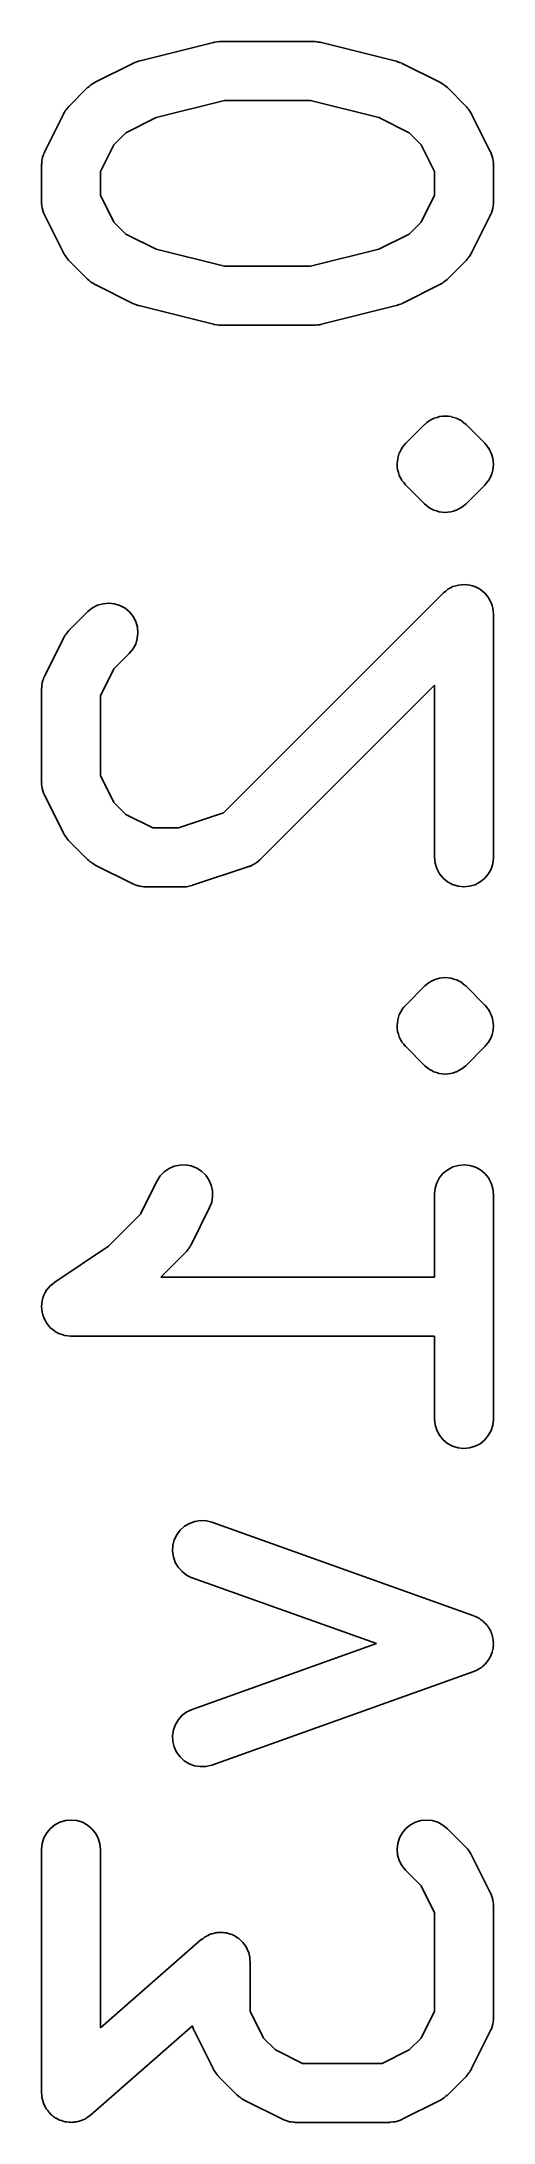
# Model space of a CAD drawing. Extents: x 2.07 to 3.53, y -2.19 to -1.68.
# Drawn here: x 3.4835 to 3.5288, y -2.1922 to -1.9838 of the extents above.
import ezdxf

# ---------------------------------------------------------------- set-up
doc = ezdxf.new("R2010")
doc.units = 0
doc.header["$MEASUREMENT"] = 0
doc.layers.add('BLACK', color=7, linetype='CONTINUOUS')

msp = doc.modelspace()

# ---------------------------------------------------------------- linework, layer by layer
at = {"layer": 'BLACK', "linetype": 'CONTINUOUS'}
for p, q in [((3.49294, -1.98587), (3.4932, -1.98578)), ((3.4932, -1.98578), (3.49321, -1.98578)), ((3.49321, -1.98578), (3.49322, -1.98577)), ((3.49322, -1.98577), (3.50072, -1.9839)), ((3.50072, -1.9839), (3.50076, -1.98389)), ((3.50076, -1.98389), (3.50081, -1.98388)), ((3.50081, -1.98388), (3.50086, -1.98387)), ((3.50086, -1.98387), (3.5011, -1.98384)), ((3.5011, -1.98384), (3.50133, -1.98381)), ((3.50133, -1.98381), (3.50139, -1.98382)), ((3.50139, -1.98382), (3.50144, -1.98381)), ((3.50144, -1.98381), (3.51081, -1.98381)), ((3.51081, -1.98381), (3.51085, -1.98381)), ((3.51085, -1.98381), (3.51091, -1.98382)), ((3.51091, -1.98382), (3.51096, -1.98381)), ((3.51096, -1.98381), (3.51119, -1.98385)), ((3.51119, -1.98385), (3.51143, -1.98387)), ((3.51143, -1.98387), (3.51148, -1.98389)), ((3.51148, -1.98389), (3.51153, -1.9839)), ((3.51153, -1.9839), (3.51903, -1.98577)), ((3.51903, -1.98577), (3.51907, -1.98578)), ((3.51907, -1.98578), (3.51908, -1.98579)), ((3.51908, -1.98579), (3.51909, -1.98579)), ((3.51909, -1.98579), (3.51935, -1.98589)), ((3.48873, -1.98796), (3.48887, -1.98787)), ((3.48887, -1.98787), (3.49262, -1.986)), ((3.49262, -1.986), (3.49266, -1.98598)), ((3.49266, -1.98598), (3.49267, -1.98597)), ((3.49267, -1.98597), (3.49268, -1.98597)), ((3.49268, -1.98597), (3.49294, -1.98587)), ((3.51935, -1.98589), (3.51961, -1.98598)), ((3.51961, -1.98598), (3.51962, -1.98599)), ((3.51962, -1.98599), (3.51963, -1.986)), ((3.51963, -1.986), (3.52338, -1.98787)), ((3.52338, -1.98787), (3.52342, -1.98789)), ((3.52342, -1.98789), (3.52356, -1.98798)), ((3.48623, -1.9903), (3.4881, -1.98842)), ((3.4881, -1.98842), (3.48813, -1.9884)), ((3.48813, -1.9884), (3.48826, -1.98829)), ((3.48826, -1.98829), (3.48838, -1.98818)), ((3.48838, -1.98818), (3.48849, -1.98811)), ((3.48849, -1.98811), (3.48858, -1.98804)), ((3.48858, -1.98804), (3.48873, -1.98796)), ((3.5018, -1.98972), (3.49497, -1.99142)), ((3.51045, -1.98972), (3.5018, -1.98972)), ((3.51728, -1.99142), (3.51045, -1.98972)), ((3.52356, -1.98798), (3.5237, -1.98806)), ((3.5237, -1.98806), (3.5238, -1.98814)), ((3.5238, -1.98814), (3.5239, -1.9882)), ((3.5239, -1.9882), (3.52402, -1.98832)), ((3.52402, -1.98832), (3.52415, -1.98842)), ((3.52415, -1.98842), (3.52602, -1.9903)), ((3.4838, -1.99482), (3.48567, -1.99107)), ((3.48567, -1.99107), (3.48569, -1.99103)), ((3.48569, -1.99103), (3.48578, -1.99089)), ((3.48578, -1.99089), (3.48586, -1.99074)), ((3.48586, -1.99074), (3.48594, -1.99065)), ((3.48594, -1.99065), (3.48601, -1.99055)), ((3.48601, -1.99055), (3.48612, -1.99043)), ((3.48612, -1.99043), (3.48623, -1.9903)), ((3.49497, -1.99142), (3.49194, -1.99294)), ((3.52031, -1.99294), (3.51728, -1.99142)), ((3.52602, -1.9903), (3.52605, -1.99033)), ((3.52605, -1.99033), (3.52616, -1.99046)), ((3.52616, -1.99046), (3.52627, -1.99058)), ((3.52627, -1.99058), (3.52634, -1.99068)), ((3.52634, -1.99068), (3.52641, -1.99078)), ((3.52641, -1.99078), (3.52649, -1.99093)), ((3.52649, -1.99093), (3.52658, -1.99107)), ((3.52658, -1.99107), (3.52845, -1.99482)), ((3.49074, -1.99414), (3.48939, -1.99683)), ((3.49194, -1.99294), (3.49074, -1.99414)), ((3.52151, -1.99414), (3.52031, -1.99294)), ((3.52286, -1.99683), (3.52151, -1.99414)), ((3.48349, -1.9961), (3.4835, -1.99601)), ((3.48349, -1.99614), (3.48349, -1.9961)), ((3.48349, -1.99989), (3.48349, -1.99614)), ((3.4835, -1.99592), (3.48353, -1.99572)), ((3.4835, -1.99601), (3.4835, -1.99592)), ((3.48353, -1.99572), (3.48355, -1.99552)), ((3.48355, -1.99552), (3.48358, -1.99544)), ((3.48358, -1.99544), (3.48359, -1.99535)), ((3.48359, -1.99535), (3.48367, -1.99517)), ((3.48367, -1.99517), (3.48373, -1.99497)), ((3.48373, -1.99497), (3.48377, -1.9949)), ((3.48377, -1.9949), (3.4838, -1.99482)), ((3.52845, -1.99482), (3.52847, -1.99485)), ((3.52847, -1.99485), (3.5285, -1.99493)), ((3.5285, -1.99493), (3.52854, -1.99501)), ((3.52854, -1.99501), (3.5286, -1.9952)), ((3.5286, -1.9952), (3.52867, -1.99539)), ((3.52867, -1.99539), (3.52868, -1.99548)), ((3.52868, -1.99548), (3.52871, -1.99556)), ((3.52871, -1.99556), (3.52873, -1.99576)), ((3.52873, -1.99576), (3.52876, -1.99596)), ((3.52876, -1.99596), (3.52875, -1.99605)), ((3.52875, -1.99605), (3.52876, -1.99614)), ((3.52876, -1.99614), (3.52876, -1.99989)), ((3.48939, -1.99683), (3.48939, -1.99919)), ((3.52286, -1.99919), (3.52286, -1.99683)), ((3.4835, -1.99997), (3.48349, -1.99989)), ((3.48349, -2.00006), (3.4835, -1.99997)), ((3.48352, -2.00026), (3.48349, -2.00006)), ((3.48354, -2.00046), (3.48352, -2.00026)), ((3.48939, -1.99919), (3.49074, -2.00189)), ((3.52151, -2.00189), (3.52286, -1.99919)), ((3.52872, -2.0003), (3.5287, -2.0005)), ((3.52876, -2.0001), (3.52872, -2.0003)), ((3.52876, -1.99993), (3.52875, -2.00001)), ((3.52875, -2.00001), (3.52876, -2.0001)), ((3.52876, -1.99989), (3.52876, -1.99993)), ((3.48357, -2.00054), (3.48354, -2.00046)), ((3.48358, -2.00063), (3.48357, -2.00054)), ((3.48365, -2.00082), (3.48358, -2.00063)), ((3.48371, -2.00101), (3.48365, -2.00082)), ((3.48375, -2.00109), (3.48371, -2.00101)), ((3.48378, -2.00117), (3.48375, -2.00109)), ((3.4838, -2.00121), (3.48378, -2.00117)), ((3.48567, -2.00496), (3.4838, -2.00121)), ((3.49074, -2.00189), (3.49194, -2.00308)), ((3.52031, -2.00308), (3.52151, -2.00189)), ((3.52845, -2.00121), (3.52658, -2.00496)), ((3.52848, -2.00113), (3.52845, -2.00121)), ((3.52852, -2.00105), (3.52848, -2.00113)), ((3.52859, -2.00086), (3.52852, -2.00105)), ((3.52866, -2.00067), (3.52859, -2.00086)), ((3.52867, -2.00058), (3.52866, -2.00067)), ((3.5287, -2.0005), (3.52867, -2.00058)), ((3.49194, -2.00308), (3.49497, -2.0046)), ((3.49497, -2.0046), (3.5018, -2.00631)), ((3.51045, -2.00631), (3.51728, -2.0046)), ((3.51728, -2.0046), (3.52031, -2.00308)), ((3.48576, -2.0051), (3.48567, -2.00496)), ((3.48584, -2.00524), (3.48576, -2.0051)), ((3.48592, -2.00534), (3.48584, -2.00524)), ((3.48598, -2.00544), (3.48592, -2.00534)), ((3.48609, -2.00556), (3.48598, -2.00544)), ((3.4862, -2.00569), (3.48609, -2.00556)), ((3.48623, -2.00572), (3.4862, -2.00569)), ((3.4881, -2.0076), (3.48623, -2.00572)), ((3.5018, -2.00631), (3.51045, -2.00631)), ((3.52602, -2.00572), (3.52415, -2.0076)), ((3.52613, -2.0056), (3.52602, -2.00572)), ((3.52624, -2.00548), (3.52613, -2.0056)), ((3.52631, -2.00537), (3.52624, -2.00548)), ((3.52639, -2.00528), (3.52631, -2.00537)), ((3.52647, -2.00513), (3.52639, -2.00528)), ((3.52656, -2.00499), (3.52647, -2.00513)), ((3.52658, -2.00496), (3.52656, -2.00499)), ((3.48823, -2.0077), (3.4881, -2.0076)), ((3.48835, -2.00782), (3.48823, -2.0077)), ((3.48845, -2.00789), (3.48835, -2.00782)), ((3.48855, -2.00796), (3.48845, -2.00789)), ((3.48869, -2.00804), (3.48855, -2.00796)), ((3.48883, -2.00813), (3.48869, -2.00804)), ((3.48887, -2.00815), (3.48883, -2.00813)), ((3.49262, -2.01003), (3.48887, -2.00815)), ((3.52338, -2.00815), (3.51963, -2.01003)), ((3.52352, -2.00806), (3.52338, -2.00815)), ((3.52367, -2.00799), (3.52352, -2.00806)), ((3.52376, -2.00791), (3.52367, -2.00799)), ((3.52387, -2.00784), (3.52376, -2.00791)), ((3.52399, -2.00773), (3.52387, -2.00784)), ((3.52412, -2.00763), (3.52399, -2.00773)), ((3.52415, -2.0076), (3.52412, -2.00763)), ((3.49263, -2.01003), (3.49262, -2.01003)), ((3.49264, -2.01004), (3.49263, -2.01003)), ((3.4929, -2.01013), (3.49264, -2.01004)), ((3.49316, -2.01023), (3.4929, -2.01013)), ((3.49317, -2.01023), (3.49316, -2.01023)), ((3.49318, -2.01024), (3.49317, -2.01023)), ((3.49322, -2.01025), (3.49318, -2.01024)), ((3.50072, -2.01212), (3.49322, -2.01025)), ((3.51903, -2.01025), (3.51153, -2.01212)), ((3.51904, -2.01024), (3.51903, -2.01025)), ((3.51905, -2.01024), (3.51904, -2.01024)), ((3.51931, -2.01015), (3.51905, -2.01024)), ((3.51957, -2.01006), (3.51931, -2.01015)), ((3.51958, -2.01005), (3.51957, -2.01006)), ((3.51959, -2.01004), (3.51958, -2.01005)), ((3.51963, -2.01003), (3.51959, -2.01004)), ((3.50077, -2.01213), (3.50072, -2.01212)), ((3.50082, -2.01215), (3.50077, -2.01213)), ((3.50106, -2.01217), (3.50082, -2.01215)), ((3.50129, -2.01221), (3.50106, -2.01217)), ((3.50134, -2.01221), (3.50129, -2.01221)), ((3.5014, -2.01221), (3.50134, -2.01221)), ((3.50144, -2.01221), (3.5014, -2.01221)), ((3.51081, -2.01221), (3.50144, -2.01221)), ((3.51086, -2.01221), (3.51081, -2.01221)), ((3.51092, -2.01221), (3.51086, -2.01221)), ((3.51115, -2.01218), (3.51092, -2.01221)), ((3.51139, -2.01216), (3.51115, -2.01218)), ((3.51144, -2.01214), (3.51139, -2.01216)), ((3.51149, -2.01213), (3.51144, -2.01214)), ((3.51153, -2.01212), (3.51149, -2.01213)), ((3.51997, -2.02404), (3.52185, -2.02217)), ((3.52185, -2.02217), (3.52186, -2.02216)), ((3.52186, -2.02216), (3.52188, -2.02214)), ((3.52186, -2.02216), (3.52186, -2.02216)), ((3.52186, -2.02216), (3.52186, -2.02216)), ((3.52188, -2.02214), (3.52209, -2.02197)), ((3.52209, -2.02197), (3.52231, -2.02179)), ((3.52231, -2.02179), (3.52232, -2.02179)), ((3.52232, -2.02179), (3.52233, -2.02178)), ((3.52233, -2.02178), (3.52257, -2.02166)), ((3.52257, -2.02166), (3.52282, -2.02152)), ((3.52282, -2.02152), (3.52283, -2.02152)), ((3.52283, -2.02152), (3.52284, -2.02152)), ((3.52284, -2.02152), (3.52311, -2.02144)), ((3.52311, -2.02144), (3.52337, -2.02136)), ((3.52337, -2.02136), (3.52338, -2.02136)), ((3.52338, -2.02136), (3.52339, -2.02136)), ((3.52339, -2.02136), (3.52367, -2.02133)), ((3.52367, -2.02133), (3.52395, -2.02131)), ((3.52395, -2.02131), (3.52396, -2.02131)), ((3.52396, -2.02131), (3.52397, -2.02131)), ((3.52397, -2.02131), (3.52424, -2.02133)), ((3.52424, -2.02133), (3.52452, -2.02136)), ((3.52452, -2.02136), (3.52453, -2.02137)), ((3.52453, -2.02137), (3.52454, -2.02137)), ((3.52454, -2.02137), (3.5248, -2.02145)), ((3.5248, -2.02145), (3.52507, -2.02153)), ((3.52507, -2.02153), (3.52508, -2.02154)), ((3.52508, -2.02154), (3.52509, -2.02154)), ((3.52509, -2.02154), (3.52533, -2.02167)), ((3.52533, -2.02167), (3.52558, -2.0218)), ((3.52558, -2.0218), (3.52559, -2.02181)), ((3.52559, -2.02181), (3.5256, -2.02182)), ((3.5256, -2.02182), (3.52581, -2.02199)), ((3.52581, -2.02199), (3.52602, -2.02217)), ((3.52602, -2.02217), (3.5279, -2.02404)), ((3.51917, -2.02553), (3.51925, -2.02526)), ((3.51925, -2.02526), (3.51933, -2.025)), ((3.51933, -2.025), (3.51934, -2.02499)), ((3.51934, -2.02498), (3.51948, -2.02473)), ((3.51934, -2.02499), (3.51934, -2.02498)), ((3.51934, -2.02498), (3.51934, -2.02498)), ((3.51934, -2.02499), (3.51934, -2.02499)), ((3.51948, -2.02473), (3.51961, -2.02449)), ((3.51961, -2.02449), (3.51961, -2.02448)), ((3.51961, -2.02448), (3.51962, -2.02448)), ((3.51961, -2.02449), (3.51961, -2.02449)), ((3.51962, -2.02447), (3.5198, -2.02426)), ((3.51962, -2.02448), (3.51962, -2.02447)), ((3.5198, -2.02426), (3.51997, -2.02404)), ((3.5279, -2.02404), (3.52791, -2.02406)), ((3.52791, -2.02406), (3.52791, -2.02406)), ((3.52791, -2.02406), (3.52791, -2.02406)), ((3.52791, -2.02406), (3.52792, -2.02407)), ((3.52792, -2.02407), (3.52792, -2.02407)), ((3.52792, -2.02407), (3.52792, -2.02407)), ((3.52792, -2.02407), (3.52793, -2.02407)), ((3.52793, -2.02407), (3.5281, -2.02429)), ((3.5281, -2.02429), (3.52828, -2.02451)), ((3.52828, -2.02451), (3.52828, -2.02451)), ((3.52828, -2.02451), (3.52828, -2.02452)), ((3.52828, -2.02452), (3.52828, -2.02452)), ((3.52828, -2.02452), (3.52829, -2.02452)), ((3.52829, -2.02452), (3.52841, -2.02477)), ((3.52841, -2.02477), (3.52854, -2.02502)), ((3.52854, -2.02502), (3.52855, -2.02502)), ((3.52855, -2.02502), (3.52855, -2.02503)), ((3.52855, -2.02503), (3.52855, -2.02503)), ((3.52855, -2.02503), (3.52855, -2.02504)), ((3.52855, -2.02504), (3.52863, -2.02531)), ((3.52863, -2.02531), (3.52871, -2.02557)), ((3.51911, -2.0261), (3.51914, -2.02583)), ((3.51911, -2.02611), (3.51911, -2.0261)), ((3.51911, -2.02612), (3.51911, -2.02611)), ((3.51911, -2.02611), (3.51911, -2.02611)), ((3.51913, -2.0264), (3.51911, -2.02612)), ((3.51911, -2.02612), (3.51911, -2.02612)), ((3.51916, -2.02668), (3.51913, -2.0264)), ((3.51914, -2.02583), (3.51917, -2.02555)), ((3.51916, -2.02669), (3.51916, -2.02668)), ((3.51916, -2.02668), (3.51916, -2.02668)), ((3.51916, -2.0267), (3.51916, -2.02669)), ((3.51916, -2.02669), (3.51916, -2.02669)), ((3.51924, -2.02696), (3.51916, -2.0267)), ((3.51917, -2.02554), (3.51917, -2.02553)), ((3.51917, -2.02553), (3.51917, -2.02553)), ((3.51917, -2.02555), (3.51917, -2.02554)), ((3.51917, -2.02554), (3.51917, -2.02554)), ((3.51932, -2.02723), (3.51924, -2.02696)), ((3.51932, -2.02724), (3.51932, -2.02723)), ((3.51932, -2.02723), (3.51932, -2.02723)), ((3.51933, -2.02724), (3.51932, -2.02724)), ((3.51933, -2.02725), (3.51933, -2.02724)), ((3.51946, -2.0275), (3.51933, -2.02725)), ((3.51958, -2.02774), (3.51946, -2.0275)), ((3.5284, -2.02753), (3.52826, -2.02778)), ((3.52853, -2.02729), (3.5284, -2.02753)), ((3.52854, -2.02727), (3.52853, -2.02727)), ((3.52853, -2.02727), (3.52853, -2.02728)), ((3.52853, -2.02728), (3.52853, -2.02728)), ((3.52853, -2.02728), (3.52853, -2.02729)), ((3.52862, -2.027), (3.52854, -2.02727)), ((3.5287, -2.02674), (3.52862, -2.027)), ((3.52862, -2.027), (3.52862, -2.027)), ((3.52873, -2.02643), (3.5287, -2.02672)), ((3.5287, -2.02672), (3.5287, -2.02672)), ((3.5287, -2.02672), (3.5287, -2.02673)), ((3.5287, -2.02673), (3.5287, -2.02673)), ((3.5287, -2.02673), (3.5287, -2.02674)), ((3.52871, -2.02557), (3.52871, -2.02557)), ((3.52871, -2.02557), (3.52871, -2.02558)), ((3.52871, -2.02558), (3.52871, -2.02558)), ((3.52871, -2.02558), (3.52871, -2.02559)), ((3.52871, -2.02559), (3.52874, -2.02587)), ((3.52876, -2.02616), (3.52873, -2.02643)), ((3.52874, -2.02587), (3.52876, -2.02614)), ((3.52876, -2.02614), (3.52876, -2.02615)), ((3.52876, -2.02615), (3.52876, -2.02615)), ((3.52876, -2.02615), (3.52876, -2.02616)), ((3.52876, -2.02616), (3.52876, -2.02616)), ((3.51959, -2.02774), (3.51958, -2.02774)), ((3.51959, -2.02775), (3.51959, -2.02774)), ((3.5196, -2.02776), (3.51959, -2.02775)), ((3.51959, -2.02775), (3.51959, -2.02775)), ((3.51977, -2.02797), (3.5196, -2.02776)), ((3.51994, -2.02819), (3.51977, -2.02797)), ((3.51995, -2.0282), (3.51994, -2.02819)), ((3.51996, -2.02821), (3.51995, -2.0282)), ((3.51995, -2.0282), (3.51995, -2.0282)), ((3.51995, -2.0282), (3.51995, -2.0282)), ((3.51997, -2.02822), (3.51996, -2.02821)), ((3.51996, -2.02821), (3.51996, -2.02821)), ((3.51996, -2.02821), (3.51996, -2.02821)), ((3.52185, -2.0301), (3.51997, -2.02822)), ((3.5279, -2.02822), (3.52602, -2.0301)), ((3.52808, -2.028), (3.5279, -2.02822)), ((3.52825, -2.02779), (3.52808, -2.028)), ((3.52826, -2.02778), (3.52825, -2.02779)), ((3.52825, -2.02779), (3.52825, -2.02779)), ((3.52826, -2.02778), (3.52826, -2.02778)), ((3.52826, -2.02778), (3.52826, -2.02778)), ((3.52206, -2.03027), (3.52185, -2.0301)), ((3.52228, -2.03045), (3.52206, -2.03027)), ((3.52229, -2.03046), (3.52228, -2.03045)), ((3.52228, -2.03045), (3.52228, -2.03045)), ((3.52254, -2.03059), (3.52229, -2.03046)), ((3.52278, -2.03073), (3.52254, -2.03059)), ((3.52279, -2.03073), (3.52278, -2.03073)), ((3.5228, -2.03073), (3.52279, -2.03073)), ((3.52306, -2.03081), (3.5228, -2.03073)), ((3.52333, -2.0309), (3.52306, -2.03081)), ((3.52334, -2.0309), (3.52333, -2.0309)), ((3.52335, -2.0309), (3.52334, -2.0309)), ((3.52363, -2.03093), (3.52335, -2.0309)), ((3.5239, -2.03096), (3.52363, -2.03093)), ((3.52391, -2.03096), (3.5239, -2.03096)), ((3.52393, -2.03096), (3.52391, -2.03096)), ((3.5242, -2.03093), (3.52393, -2.03096)), ((3.52448, -2.03091), (3.5242, -2.03093)), ((3.52449, -2.03091), (3.52448, -2.03091)), ((3.5245, -2.03091), (3.52449, -2.03091)), ((3.52476, -2.03083), (3.5245, -2.03091)), ((3.52503, -2.03075), (3.52476, -2.03083)), ((3.52504, -2.03074), (3.52503, -2.03075)), ((3.52505, -2.03074), (3.52504, -2.03074)), ((3.52529, -2.03061), (3.52505, -2.03074)), ((3.52554, -2.03048), (3.52529, -2.03061)), ((3.52555, -2.03048), (3.52554, -2.03048)), ((3.52556, -2.03047), (3.52555, -2.03048)), ((3.52578, -2.0303), (3.52556, -2.03047)), ((3.52599, -2.03012), (3.52578, -2.0303)), ((3.52601, -2.03011), (3.52599, -2.03012)), ((3.52602, -2.0301), (3.52601, -2.03011)), ((3.52601, -2.03011), (3.52601, -2.03011)), ((3.52601, -2.03011), (3.52601, -2.03011)), ((3.50172, -2.06105), (3.52372, -2.03904)), ((3.52372, -2.03904), (3.52374, -2.03902)), ((3.52374, -2.03902), (3.52375, -2.03901)), ((3.52374, -2.03902), (3.52374, -2.03902)), ((3.52374, -2.03902), (3.52374, -2.03902)), ((3.52375, -2.03901), (3.52398, -2.03884)), ((3.52398, -2.03884), (3.52419, -2.03866)), ((3.52419, -2.03866), (3.5242, -2.03866)), ((3.5242, -2.03865), (3.52446, -2.03852)), ((3.5242, -2.03866), (3.5242, -2.03865)), ((3.52446, -2.03852), (3.5247, -2.03839)), ((3.5247, -2.03839), (3.52471, -2.03839)), ((3.52471, -2.03839), (3.52499, -2.03831)), ((3.52471, -2.03839), (3.52471, -2.03839)), ((3.52499, -2.03831), (3.52526, -2.03823)), ((3.52526, -2.03823), (3.52526, -2.03823)), ((3.52526, -2.03823), (3.52527, -2.03823)), ((3.52527, -2.03823), (3.52555, -2.0382)), ((3.52555, -2.0382), (3.52583, -2.03818)), ((3.52583, -2.03818), (3.52584, -2.03818)), ((3.52584, -2.03818), (3.52584, -2.03818)), ((3.52584, -2.03818), (3.52612, -2.03821)), ((3.52612, -2.03821), (3.5264, -2.03824)), ((3.5264, -2.03824), (3.52641, -2.03824)), ((3.52641, -2.03824), (3.52641, -2.03824)), ((3.52641, -2.03824), (3.52668, -2.03832)), ((3.52668, -2.03832), (3.52695, -2.03841)), ((3.52695, -2.03841), (3.52696, -2.03841)), ((3.52696, -2.03841), (3.52696, -2.03841)), ((3.52696, -2.03841), (3.52722, -2.03855)), ((3.52722, -2.03855), (3.52746, -2.03868)), ((3.52746, -2.03868), (3.52747, -2.03869)), ((3.52747, -2.03869), (3.52747, -2.03869)), ((3.52747, -2.03869), (3.52769, -2.03887)), ((3.52769, -2.03887), (3.52791, -2.03905)), ((3.52791, -2.03905), (3.52791, -2.03905)), ((3.52791, -2.03905), (3.52791, -2.03906)), ((3.52791, -2.03906), (3.52809, -2.03928)), ((3.52809, -2.03928), (3.52827, -2.0395)), ((3.52827, -2.0395), (3.52827, -2.0395)), ((3.52827, -2.0395), (3.52828, -2.03951)), ((3.52828, -2.03951), (3.52841, -2.03976)), ((3.52841, -2.03976), (3.52854, -2.04001)), ((3.52854, -2.04001), (3.52854, -2.04001)), ((3.52854, -2.04001), (3.52854, -2.04002)), ((3.52854, -2.04002), (3.52863, -2.04029)), ((3.48623, -2.04279), (3.4881, -2.04092)), ((3.4881, -2.04092), (3.48813, -2.04089)), ((3.48813, -2.04089), (3.48858, -2.04053)), ((3.48858, -2.04053), (3.48909, -2.04026)), ((3.48909, -2.04026), (3.48965, -2.0401)), ((3.48965, -2.0401), (3.49022, -2.04005)), ((3.49022, -2.04005), (3.49079, -2.04012)), ((3.49079, -2.04012), (3.49134, -2.04029)), ((3.49134, -2.04029), (3.49185, -2.04056)), ((3.49185, -2.04056), (3.49229, -2.04093)), ((3.49229, -2.04093), (3.49265, -2.04138)), ((3.49265, -2.04138), (3.49292, -2.04189)), ((3.49292, -2.04189), (3.49309, -2.04244)), ((3.52863, -2.04029), (3.52871, -2.04056)), ((3.52871, -2.04056), (3.52871, -2.04056)), ((3.52871, -2.04056), (3.52871, -2.04057)), ((3.52871, -2.04057), (3.52874, -2.04085)), ((3.52874, -2.04085), (3.52876, -2.04113)), ((3.52876, -2.04113), (3.52876, -2.0655)), ((3.4838, -2.04731), (3.48567, -2.04356)), ((3.48567, -2.04356), (3.48569, -2.04352)), ((3.48569, -2.04352), (3.48578, -2.04338)), ((3.48578, -2.04338), (3.48586, -2.04324)), ((3.48586, -2.04324), (3.48594, -2.04314)), ((3.48594, -2.04314), (3.48601, -2.04304)), ((3.48601, -2.04304), (3.48612, -2.04292)), ((3.48612, -2.04292), (3.48623, -2.04279)), ((3.49292, -2.04414), (3.49264, -2.04465)), ((3.49308, -2.04359), (3.49292, -2.04414)), ((3.49314, -2.04302), (3.49308, -2.04359)), ((3.49309, -2.04244), (3.49314, -2.04302)), ((3.49228, -2.04509), (3.49074, -2.04663)), ((3.49264, -2.04465), (3.49228, -2.04509)), ((3.4835, -2.04842), (3.48353, -2.04822)), ((3.48353, -2.04822), (3.48355, -2.04802)), ((3.48355, -2.04802), (3.48358, -2.04793)), ((3.48358, -2.04793), (3.48359, -2.04785)), ((3.48359, -2.04785), (3.48367, -2.04766)), ((3.48367, -2.04766), (3.48373, -2.04747)), ((3.48373, -2.04747), (3.48377, -2.04739)), ((3.48377, -2.04739), (3.4838, -2.04731)), ((3.49074, -2.04663), (3.48939, -2.04933)), ((3.52286, -2.04826), (3.5054, -2.06572)), ((3.52286, -2.0655), (3.52286, -2.04826)), ((3.48349, -2.04859), (3.4835, -2.0485)), ((3.48349, -2.04863), (3.48349, -2.04859)), ((3.48349, -2.058), (3.48349, -2.04863)), ((3.4835, -2.0485), (3.4835, -2.04842)), ((3.48939, -2.04933), (3.48939, -2.05731)), ((3.4835, -2.05809), (3.48349, -2.058)), ((3.48349, -2.05818), (3.4835, -2.05809)), ((3.48352, -2.05838), (3.48349, -2.05818)), ((3.48354, -2.05858), (3.48352, -2.05838)), ((3.48357, -2.05866), (3.48354, -2.05858)), ((3.48358, -2.05875), (3.48357, -2.05866)), ((3.48365, -2.05894), (3.48358, -2.05875)), ((3.48939, -2.05731), (3.49074, -2.06)), ((3.48371, -2.05913), (3.48365, -2.05894)), ((3.48375, -2.05921), (3.48371, -2.05913)), ((3.48378, -2.05929), (3.48375, -2.05921)), ((3.4838, -2.05932), (3.48378, -2.05929)), ((3.48567, -2.06307), (3.4838, -2.05932)), ((3.49074, -2.06), (3.49194, -2.0612)), ((3.49194, -2.0612), (3.49464, -2.06255)), ((3.49464, -2.06255), (3.49721, -2.06255)), ((3.49721, -2.06255), (3.50172, -2.06105)), ((3.48576, -2.06321), (3.48567, -2.06307)), ((3.48584, -2.06336), (3.48576, -2.06321)), ((3.48592, -2.06346), (3.48584, -2.06336)), ((3.48598, -2.06356), (3.48592, -2.06346)), ((3.48609, -2.06368), (3.48598, -2.06356)), ((3.4862, -2.06381), (3.48609, -2.06368)), ((3.48623, -2.06384), (3.4862, -2.06381)), ((3.4881, -2.06572), (3.48623, -2.06384)), ((3.48823, -2.06582), (3.4881, -2.06572)), ((3.48835, -2.06594), (3.48823, -2.06582)), ((3.48845, -2.066), (3.48835, -2.06594)), ((3.48855, -2.06608), (3.48845, -2.066)), ((3.48869, -2.06616), (3.48855, -2.06608)), ((3.48883, -2.06625), (3.48869, -2.06616)), ((3.48887, -2.06627), (3.48883, -2.06625)), ((3.49262, -2.06814), (3.48887, -2.06627)), ((3.50425, -2.06643), (3.49862, -2.0683)), ((3.50433, -2.06639), (3.50425, -2.06643)), ((3.50441, -2.06637), (3.50433, -2.06639)), ((3.50459, -2.06628), (3.50441, -2.06637)), ((3.50477, -2.06619), (3.50459, -2.06628)), ((3.50484, -2.06614), (3.50477, -2.06619)), ((3.50492, -2.0661), (3.50484, -2.06614)), ((3.50508, -2.06598), (3.50492, -2.0661)), ((3.50524, -2.06586), (3.50508, -2.06598)), ((3.5053, -2.0658), (3.50524, -2.06586)), ((3.50537, -2.06574), (3.5053, -2.0658)), ((3.5054, -2.06572), (3.50537, -2.06574)), ((3.52291, -2.06608), (3.52286, -2.0655)), ((3.52308, -2.06663), (3.52291, -2.06608)), ((3.52335, -2.06714), (3.52308, -2.06663)), ((3.52852, -2.06667), (3.52825, -2.06717)), ((3.5287, -2.06612), (3.52852, -2.06667)), ((3.52876, -2.06554), (3.5287, -2.06612)), ((3.52876, -2.0655), (3.52876, -2.06554)), ((3.4927, -2.06817), (3.49262, -2.06814)), ((3.49278, -2.06822), (3.4927, -2.06817)), ((3.49297, -2.06828), (3.49278, -2.06822)), ((3.49316, -2.06835), (3.49297, -2.06828)), ((3.49324, -2.06836), (3.49316, -2.06835)), ((3.49333, -2.06839), (3.49324, -2.06836)), ((3.49353, -2.06841), (3.49333, -2.06839)), ((3.49372, -2.06845), (3.49353, -2.06841)), ((3.49381, -2.06845), (3.49372, -2.06845)), ((3.4939, -2.06846), (3.49381, -2.06845)), ((3.49394, -2.06846), (3.4939, -2.06846)), ((3.49769, -2.06846), (3.49394, -2.06846)), ((3.49785, -2.06844), (3.49769, -2.06846)), ((3.49802, -2.06844), (3.49785, -2.06844)), ((3.49814, -2.06841), (3.49802, -2.06844)), ((3.49826, -2.0684), (3.49814, -2.06841)), ((3.49842, -2.06835), (3.49826, -2.0684)), ((3.49858, -2.06832), (3.49842, -2.06835)), ((3.49862, -2.0683), (3.49858, -2.06832)), ((3.52372, -2.06758), (3.52335, -2.06714)), ((3.52416, -2.06795), (3.52372, -2.06758)), ((3.52467, -2.06822), (3.52416, -2.06795)), ((3.52522, -2.0684), (3.52467, -2.06822)), ((3.52579, -2.06846), (3.52522, -2.0684)), ((3.52636, -2.0684), (3.52579, -2.06846)), ((3.52692, -2.06824), (3.52636, -2.0684)), ((3.52743, -2.06797), (3.52692, -2.06824)), ((3.52788, -2.06761), (3.52743, -2.06797)), ((3.52825, -2.06717), (3.52788, -2.06761)), ((3.51997, -2.08029), (3.52185, -2.07841)), ((3.52185, -2.07841), (3.52186, -2.0784)), ((3.52186, -2.0784), (3.52188, -2.07838)), ((3.52186, -2.0784), (3.52186, -2.0784)), ((3.52186, -2.0784), (3.52186, -2.0784)), ((3.52188, -2.07838), (3.52209, -2.07821)), ((3.52209, -2.07821), (3.52231, -2.07804)), ((3.52231, -2.07804), (3.52232, -2.07803)), ((3.52232, -2.07803), (3.52233, -2.07802)), ((3.52233, -2.07802), (3.52257, -2.0779)), ((3.52257, -2.0779), (3.52282, -2.07777)), ((3.52282, -2.07777), (3.52283, -2.07776)), ((3.52283, -2.07776), (3.52284, -2.07776)), ((3.52284, -2.07776), (3.52311, -2.07768)), ((3.52311, -2.07768), (3.52337, -2.0776)), ((3.52337, -2.0776), (3.52338, -2.0776)), ((3.52338, -2.0776), (3.52339, -2.0776)), ((3.52339, -2.0776), (3.52367, -2.07757)), ((3.52367, -2.07757), (3.52395, -2.07755)), ((3.52395, -2.07755), (3.52396, -2.07755)), ((3.52396, -2.07755), (3.52397, -2.07755)), ((3.52397, -2.07755), (3.52424, -2.07758)), ((3.52424, -2.07758), (3.52452, -2.07761)), ((3.52452, -2.07761), (3.52453, -2.07761)), ((3.52453, -2.07761), (3.52454, -2.07761)), ((3.52454, -2.07761), (3.5248, -2.07769)), ((3.5248, -2.07769), (3.52507, -2.07777)), ((3.52507, -2.07777), (3.52508, -2.07778)), ((3.52508, -2.07778), (3.52509, -2.07778)), ((3.52509, -2.07778), (3.52533, -2.07791)), ((3.52533, -2.07791), (3.52558, -2.07805)), ((3.52558, -2.07805), (3.52559, -2.07805)), ((3.52559, -2.07805), (3.5256, -2.07806)), ((3.5256, -2.07806), (3.52581, -2.07824)), ((3.52581, -2.07824), (3.52602, -2.07841)), ((3.52602, -2.07841), (3.5279, -2.08029)), ((3.51917, -2.08177), (3.51925, -2.08151)), ((3.51925, -2.08151), (3.51933, -2.08124)), ((3.51933, -2.08124), (3.51934, -2.08124)), ((3.51934, -2.08122), (3.51948, -2.08098)), ((3.51934, -2.08123), (3.51934, -2.08122)), ((3.51934, -2.08124), (3.51934, -2.08123)), ((3.51934, -2.08123), (3.51934, -2.08123)), ((3.51948, -2.08098), (3.51961, -2.08073)), ((3.51961, -2.08073), (3.51961, -2.08072)), ((3.51961, -2.08072), (3.51962, -2.08072)), ((3.51961, -2.08073), (3.51961, -2.08073)), ((3.51962, -2.08072), (3.5198, -2.0805)), ((3.51962, -2.08072), (3.51962, -2.08072)), ((3.5198, -2.0805), (3.51997, -2.08029)), ((3.5279, -2.08029), (3.52791, -2.0803)), ((3.52791, -2.0803), (3.52791, -2.0803)), ((3.52791, -2.0803), (3.52791, -2.0803)), ((3.52791, -2.0803), (3.52792, -2.08031)), ((3.52792, -2.08031), (3.52792, -2.08031)), ((3.52792, -2.08031), (3.52792, -2.08031)), ((3.52792, -2.08031), (3.52793, -2.08032)), ((3.52793, -2.08032), (3.5281, -2.08054)), ((3.5281, -2.08054), (3.52828, -2.08075)), ((3.52828, -2.08075), (3.52828, -2.08075)), ((3.52828, -2.08075), (3.52828, -2.08076)), ((3.52828, -2.08076), (3.52828, -2.08076)), ((3.52828, -2.08076), (3.52829, -2.08077)), ((3.52829, -2.08077), (3.52841, -2.08102)), ((3.52841, -2.08102), (3.52854, -2.08126)), ((3.52854, -2.08126), (3.52855, -2.08126)), ((3.52855, -2.08126), (3.52855, -2.08127)), ((3.52855, -2.08127), (3.52855, -2.08127)), ((3.52855, -2.08127), (3.52855, -2.08128)), ((3.52855, -2.08128), (3.52863, -2.08155)), ((3.52863, -2.08155), (3.52871, -2.08181)), ((3.51911, -2.08234), (3.51914, -2.08207)), ((3.51911, -2.08235), (3.51911, -2.08234)), ((3.51911, -2.08236), (3.51911, -2.08235)), ((3.51911, -2.08237), (3.51911, -2.08236)), ((3.51911, -2.08236), (3.51911, -2.08236)), ((3.51913, -2.08264), (3.51911, -2.08237)), ((3.51916, -2.08292), (3.51913, -2.08264)), ((3.51914, -2.08207), (3.51917, -2.08179)), ((3.51916, -2.08293), (3.51916, -2.08292)), ((3.51916, -2.08292), (3.51916, -2.08292)), ((3.51916, -2.08294), (3.51916, -2.08293)), ((3.51916, -2.08293), (3.51916, -2.08293)), ((3.51924, -2.0832), (3.51916, -2.08294)), ((3.51917, -2.08178), (3.51917, -2.08177)), ((3.51917, -2.08179), (3.51917, -2.08178)), ((3.51917, -2.08178), (3.51917, -2.08178)), ((3.51917, -2.08179), (3.51917, -2.08179)), ((3.51932, -2.08347), (3.51924, -2.0832)), ((3.51932, -2.08348), (3.51932, -2.08347)), ((3.51933, -2.08349), (3.51932, -2.08348)), ((3.51932, -2.08348), (3.51932, -2.08348)), ((3.51946, -2.08374), (3.51933, -2.08349)), ((3.51933, -2.08349), (3.51933, -2.08349)), ((3.51958, -2.08398), (3.51946, -2.08374)), ((3.5284, -2.08377), (3.52826, -2.08402)), ((3.52853, -2.08353), (3.5284, -2.08377)), ((3.52854, -2.08351), (3.52853, -2.08351)), ((3.52853, -2.08351), (3.52853, -2.08352)), ((3.52853, -2.08352), (3.52853, -2.08352)), ((3.52853, -2.08352), (3.52853, -2.08353)), ((3.52862, -2.08324), (3.52854, -2.08351)), ((3.5287, -2.08298), (3.52862, -2.08324)), ((3.52862, -2.08324), (3.52862, -2.08324)), ((3.52873, -2.08268), (3.5287, -2.08296)), ((3.5287, -2.08296), (3.5287, -2.08296)), ((3.5287, -2.08296), (3.5287, -2.08297)), ((3.5287, -2.08297), (3.5287, -2.08297)), ((3.5287, -2.08297), (3.5287, -2.08298)), ((3.52871, -2.08181), (3.52871, -2.08182)), ((3.52871, -2.08182), (3.52871, -2.08182)), ((3.52871, -2.08182), (3.52871, -2.08183)), ((3.52871, -2.08183), (3.52871, -2.08183)), ((3.52871, -2.08183), (3.52874, -2.08211)), ((3.52876, -2.08241), (3.52873, -2.08268)), ((3.52874, -2.08211), (3.52876, -2.08239)), ((3.52876, -2.08239), (3.52876, -2.08239)), ((3.52876, -2.08239), (3.52876, -2.0824)), ((3.52876, -2.0824), (3.52876, -2.0824)), ((3.52876, -2.0824), (3.52876, -2.08241)), ((3.51959, -2.08399), (3.51958, -2.08398)), ((3.51959, -2.084), (3.51959, -2.08399)), ((3.51959, -2.08399), (3.51959, -2.08399)), ((3.5196, -2.084), (3.51959, -2.084)), ((3.51977, -2.08422), (3.5196, -2.084)), ((3.51994, -2.08443), (3.51977, -2.08422)), ((3.51995, -2.08444), (3.51994, -2.08443)), ((3.51996, -2.08445), (3.51995, -2.08444)), ((3.51995, -2.08444), (3.51995, -2.08444)), ((3.51995, -2.08444), (3.51995, -2.08444)), ((3.51997, -2.08446), (3.51996, -2.08445)), ((3.51996, -2.08445), (3.51996, -2.08445)), ((3.51996, -2.08445), (3.51996, -2.08445)), ((3.52185, -2.08634), (3.51997, -2.08446)), ((3.5279, -2.08446), (3.52602, -2.08634)), ((3.52808, -2.08425), (3.5279, -2.08446)), ((3.52825, -2.08404), (3.52808, -2.08425)), ((3.52826, -2.08403), (3.52825, -2.08403)), ((3.52825, -2.08403), (3.52825, -2.08404)), ((3.52826, -2.08402), (3.52826, -2.08402)), ((3.52826, -2.08402), (3.52826, -2.08403)), ((3.52206, -2.08651), (3.52185, -2.08634)), ((3.52228, -2.08669), (3.52206, -2.08651)), ((3.52228, -2.0867), (3.52228, -2.08669)), ((3.52229, -2.0867), (3.52228, -2.0867)), ((3.52254, -2.08683), (3.52229, -2.0867)), ((3.52278, -2.08697), (3.52254, -2.08683)), ((3.52279, -2.08697), (3.52278, -2.08697)), ((3.5228, -2.08698), (3.52279, -2.08697)), ((3.52306, -2.08706), (3.5228, -2.08698)), ((3.52333, -2.08714), (3.52306, -2.08706)), ((3.52334, -2.08714), (3.52333, -2.08714)), ((3.52335, -2.08714), (3.52334, -2.08714)), ((3.52363, -2.08717), (3.52335, -2.08714)), ((3.5239, -2.0872), (3.52363, -2.08717)), ((3.52391, -2.0872), (3.5239, -2.0872)), ((3.52393, -2.0872), (3.52391, -2.0872)), ((3.5242, -2.08718), (3.52393, -2.0872)), ((3.52448, -2.08715), (3.5242, -2.08718)), ((3.52449, -2.08715), (3.52448, -2.08715)), ((3.5245, -2.08715), (3.52449, -2.08715)), ((3.52476, -2.08707), (3.5245, -2.08715)), ((3.52503, -2.08699), (3.52476, -2.08707)), ((3.52504, -2.08699), (3.52503, -2.08699)), ((3.52505, -2.08698), (3.52504, -2.08699)), ((3.52529, -2.08686), (3.52505, -2.08698)), ((3.52554, -2.08673), (3.52529, -2.08686)), ((3.52555, -2.08672), (3.52554, -2.08673)), ((3.52556, -2.08672), (3.52555, -2.08672)), ((3.52578, -2.08654), (3.52556, -2.08672)), ((3.52599, -2.08637), (3.52578, -2.08654)), ((3.52601, -2.08635), (3.52599, -2.08637)), ((3.52602, -2.08634), (3.52601, -2.08635)), ((3.52601, -2.08635), (3.52601, -2.08635)), ((3.52601, -2.08635), (3.52601, -2.08635)), ((3.52526, -2.09635), (3.52583, -2.0963)), ((3.52583, -2.0963), (3.5264, -2.09636)), ((3.49339, -2.10125), (3.49505, -2.09793)), ((3.49505, -2.09793), (3.49507, -2.09789)), ((3.49507, -2.09789), (3.49538, -2.09741)), ((3.49538, -2.09741), (3.49578, -2.09699)), ((3.49578, -2.09699), (3.49626, -2.09667)), ((3.49626, -2.09667), (3.49678, -2.09644)), ((3.49678, -2.09644), (3.49735, -2.09632)), ((3.49735, -2.09632), (3.49792, -2.09631)), ((3.49792, -2.09631), (3.49849, -2.09641)), ((3.49849, -2.09641), (3.49903, -2.09662)), ((3.49903, -2.09662), (3.49951, -2.09693)), ((3.49951, -2.09693), (3.49993, -2.09733)), ((3.49993, -2.09733), (3.50026, -2.0978)), ((3.50026, -2.0978), (3.50049, -2.09832)), ((3.50049, -2.09832), (3.50062, -2.09889)), ((3.52292, -2.09863), (3.5231, -2.09809)), ((3.5231, -2.09809), (3.52337, -2.09758)), ((3.52337, -2.09758), (3.52374, -2.09714)), ((3.52374, -2.09714), (3.52419, -2.09678)), ((3.52419, -2.09678), (3.5247, -2.09651)), ((3.5247, -2.09651), (3.52526, -2.09635)), ((3.5264, -2.09636), (3.52695, -2.09653)), ((3.52695, -2.09653), (3.52746, -2.0968)), ((3.52746, -2.0968), (3.52791, -2.09717)), ((3.52791, -2.09717), (3.52827, -2.09761)), ((3.52827, -2.09761), (3.52854, -2.09812)), ((3.52854, -2.09812), (3.52871, -2.09868)), ((3.50054, -2.10003), (3.50033, -2.10057)), ((3.50063, -2.09946), (3.50054, -2.10003)), ((3.50062, -2.09889), (3.50063, -2.09946)), ((3.52286, -2.09921), (3.52292, -2.09863)), ((3.52286, -2.09925), (3.52286, -2.09921)), ((3.52286, -2.10754), (3.52286, -2.09925)), ((3.52871, -2.09868), (3.52876, -2.09925)), ((3.52876, -2.09925), (3.52876, -2.12175)), ((3.49018, -2.10445), (3.49339, -2.10125)), ((3.50033, -2.10057), (3.49846, -2.10432)), ((3.4848, -2.10804), (3.49018, -2.10445)), ((3.49835, -2.10449), (3.49827, -2.10464)), ((3.49844, -2.10436), (3.49835, -2.10449)), ((3.49846, -2.10432), (3.49844, -2.10436)), ((3.4979, -2.10509), (3.49544, -2.10754)), ((3.49801, -2.10496), (3.4979, -2.10509)), ((3.49812, -2.10484), (3.49801, -2.10496)), ((3.49819, -2.10474), (3.49812, -2.10484)), ((3.49827, -2.10464), (3.49819, -2.10474)), ((3.48399, -2.10885), (3.48417, -2.10863)), ((3.48417, -2.10863), (3.48436, -2.10841)), ((3.48436, -2.1084), (3.48458, -2.10823)), ((3.48436, -2.10841), (3.48436, -2.1084)), ((3.48436, -2.1084), (3.48436, -2.1084)), ((3.48458, -2.10823), (3.4848, -2.10804)), ((3.49544, -2.10754), (3.52286, -2.10754)), ((3.48349, -2.11048), (3.48352, -2.1102)), ((3.48351, -2.11077), (3.48349, -2.11048)), ((3.48349, -2.11048), (3.48349, -2.11048)), ((3.48349, -2.11048), (3.48349, -2.11048)), ((3.48354, -2.11105), (3.48351, -2.11077)), ((3.48352, -2.1102), (3.48355, -2.10991)), ((3.48355, -2.1099), (3.48363, -2.10962)), ((3.48355, -2.10991), (3.48355, -2.1099)), ((3.48355, -2.10991), (3.48355, -2.10991)), ((3.48363, -2.10962), (3.48372, -2.10936)), ((3.48372, -2.10935), (3.48386, -2.10909)), ((3.48372, -2.10936), (3.48372, -2.10935)), ((3.48372, -2.10936), (3.48372, -2.10936)), ((3.48386, -2.10909), (3.48399, -2.10885)), ((3.48399, -2.10885), (3.48399, -2.10885)), ((3.48399, -2.10885), (3.48399, -2.10885)), ((3.48362, -2.11133), (3.48354, -2.11105)), ((3.48354, -2.11105), (3.48354, -2.11105)), ((3.48354, -2.11105), (3.48354, -2.11105)), ((3.4837, -2.1116), (3.48362, -2.11133)), ((3.4837, -2.11161), (3.4837, -2.1116)), ((3.48384, -2.11186), (3.4837, -2.11161)), ((3.4837, -2.11161), (3.4837, -2.11161)), ((3.48397, -2.11211), (3.48384, -2.11186)), ((3.48397, -2.11212), (3.48397, -2.11211)), ((3.48415, -2.11234), (3.48397, -2.11212)), ((3.48397, -2.11212), (3.48397, -2.11212)), ((3.48433, -2.11256), (3.48415, -2.11234)), ((3.48433, -2.11257), (3.48433, -2.11256)), ((3.48433, -2.11256), (3.48433, -2.11256)), ((3.48455, -2.11275), (3.48433, -2.11257)), ((3.48477, -2.11293), (3.48455, -2.11275)), ((3.48478, -2.11294), (3.48477, -2.11293)), ((3.48477, -2.11293), (3.48477, -2.11293)), ((3.48502, -2.11307), (3.48478, -2.11294)), ((3.48528, -2.11321), (3.48502, -2.11307)), ((3.48554, -2.1133), (3.48528, -2.11321)), ((3.48528, -2.11321), (3.48528, -2.11321)), ((3.48528, -2.11321), (3.48528, -2.11321)), ((3.48583, -2.11339), (3.48554, -2.1133)), ((3.48612, -2.11342), (3.48583, -2.11339)), ((3.48583, -2.11339), (3.48583, -2.11339)), ((3.48583, -2.11339), (3.48583, -2.11339)), ((3.4864, -2.11345), (3.48612, -2.11342)), ((3.48644, -2.11345), (3.4864, -2.11345)), ((3.4864, -2.11345), (3.4864, -2.11345)), ((3.4864, -2.11345), (3.4864, -2.11345)), ((3.4864, -2.11345), (3.4864, -2.11345)), ((3.52286, -2.11345), (3.48644, -2.11345)), ((3.52286, -2.12175), (3.52286, -2.11345)), ((3.52291, -2.12232), (3.52286, -2.12175)), ((3.52308, -2.12287), (3.52291, -2.12232)), ((3.52335, -2.12338), (3.52308, -2.12287)), ((3.52372, -2.12383), (3.52335, -2.12338)), ((3.52852, -2.12291), (3.52825, -2.12341)), ((3.5287, -2.12236), (3.52852, -2.12291)), ((3.52876, -2.12179), (3.5287, -2.12236)), ((3.52876, -2.12175), (3.52876, -2.12179)), ((3.52416, -2.12419), (3.52372, -2.12383)), ((3.52467, -2.12447), (3.52416, -2.12419)), ((3.52522, -2.12464), (3.52467, -2.12447)), ((3.52579, -2.1247), (3.52522, -2.12464)), ((3.52636, -2.12465), (3.52579, -2.1247)), ((3.52692, -2.12448), (3.52636, -2.12465)), ((3.52743, -2.12422), (3.52692, -2.12448)), ((3.52788, -2.12386), (3.52743, -2.12422)), ((3.52825, -2.12341), (3.52788, -2.12386)), ((3.49679, -2.13386), (3.49704, -2.13334)), ((3.49704, -2.13334), (3.49738, -2.13288)), ((3.49738, -2.13288), (3.49781, -2.13249)), ((3.49781, -2.13249), (3.49831, -2.1322)), ((3.49831, -2.1322), (3.49885, -2.132)), ((3.49885, -2.132), (3.49942, -2.13192)), ((3.49942, -2.13192), (3.5, -2.13195)), ((3.5, -2.13195), (3.50056, -2.13209)), ((3.50056, -2.13209), (3.5268, -2.14146)), ((3.49661, -2.13499), (3.49665, -2.13441)), ((3.49669, -2.13556), (3.49661, -2.13499)), ((3.49665, -2.13441), (3.49679, -2.13386)), ((3.49688, -2.13611), (3.49669, -2.13556)), ((3.49717, -2.1366), (3.49688, -2.13611)), ((3.49756, -2.13703), (3.49717, -2.1366)), ((3.49801, -2.13738), (3.49756, -2.13703)), ((3.49853, -2.13764), (3.49801, -2.13738)), ((3.49857, -2.13765), (3.49853, -2.13764)), ((3.51703, -2.14424), (3.49857, -2.13765)), ((3.5268, -2.14146), (3.52684, -2.14148)), ((3.52684, -2.14148), (3.52697, -2.14154)), ((3.52697, -2.14154), (3.5271, -2.14159)), ((3.5271, -2.14159), (3.52723, -2.14166)), ((3.52723, -2.14166), (3.52736, -2.14173)), ((3.52736, -2.14173), (3.52747, -2.14182)), ((3.52747, -2.14182), (3.52759, -2.14189)), ((3.52759, -2.14189), (3.5277, -2.14199)), ((3.5277, -2.14199), (3.52782, -2.14208)), ((3.52782, -2.14208), (3.52791, -2.14218)), ((3.52791, -2.14218), (3.52802, -2.14228)), ((3.52802, -2.14228), (3.5281, -2.1424)), ((3.5281, -2.1424), (3.5282, -2.14251)), ((3.5282, -2.14251), (3.52827, -2.14263)), ((3.52827, -2.14263), (3.52836, -2.14275)), ((3.52836, -2.14275), (3.52842, -2.14288)), ((3.52842, -2.14288), (3.52849, -2.14301)), ((3.52849, -2.14301), (3.52854, -2.14314)), ((3.52854, -2.14314), (3.5286, -2.14327)), ((3.5286, -2.14327), (3.52863, -2.14341)), ((3.52863, -2.14341), (3.52868, -2.14355)), ((3.52868, -2.14355), (3.5287, -2.14369)), ((3.5287, -2.14369), (3.52873, -2.14383)), ((3.52873, -2.14383), (3.52874, -2.14398)), ((3.52874, -2.14398), (3.52876, -2.14412)), ((3.52876, -2.14412), (3.52875, -2.14426)), ((3.49857, -2.15084), (3.51703, -2.14424)), ((3.52799, -2.14624), (3.52788, -2.14633)), ((3.52808, -2.14612), (3.52799, -2.14624)), ((3.52818, -2.14601), (3.52808, -2.14612)), ((3.52825, -2.14589), (3.52818, -2.14601)), ((3.52833, -2.14577), (3.52825, -2.14589)), ((3.5284, -2.14564), (3.52833, -2.14577)), ((3.52847, -2.14552), (3.5284, -2.14564)), ((3.52852, -2.14538), (3.52847, -2.14552)), ((3.52858, -2.14526), (3.52852, -2.14538)), ((3.52862, -2.14511), (3.52858, -2.14526)), ((3.52867, -2.14497), (3.52862, -2.14511)), ((3.52869, -2.14483), (3.52867, -2.14497)), ((3.52873, -2.1447), (3.52869, -2.14483)), ((3.52874, -2.14455), (3.52873, -2.1447)), ((3.52876, -2.14441), (3.52874, -2.14455)), ((3.52875, -2.14426), (3.52876, -2.14441)), ((3.5268, -2.14702), (3.50056, -2.1564)), ((3.52693, -2.14696), (3.5268, -2.14702)), ((3.52706, -2.14692), (3.52693, -2.14696)), ((3.52719, -2.14684), (3.52706, -2.14692)), ((3.52732, -2.14678), (3.52719, -2.14684)), ((3.52744, -2.14669), (3.52732, -2.14678)), ((3.52756, -2.14662), (3.52744, -2.14669)), ((3.52767, -2.14652), (3.52756, -2.14662)), ((3.52779, -2.14644), (3.52767, -2.14652)), ((3.52788, -2.14633), (3.52779, -2.14644)), ((3.4967, -2.15289), (3.4969, -2.15234)), ((3.4969, -2.15234), (3.4972, -2.15185)), ((3.4972, -2.15185), (3.49759, -2.15142)), ((3.49759, -2.15142), (3.49805, -2.15108)), ((3.49805, -2.15108), (3.49857, -2.15084)), ((3.49662, -2.15345), (3.4967, -2.15289)), ((3.49664, -2.15403), (3.49662, -2.15345)), ((3.49678, -2.15459), (3.49664, -2.15403)), ((3.49702, -2.15511), (3.49678, -2.15459)), ((3.49736, -2.15558), (3.49702, -2.15511)), ((3.49778, -2.15597), (3.49736, -2.15558)), ((3.49827, -2.15627), (3.49778, -2.15597)), ((3.49881, -2.15647), (3.49827, -2.15627)), ((3.49938, -2.15656), (3.49881, -2.15647)), ((3.49996, -2.15654), (3.49938, -2.15656)), ((3.50052, -2.15641), (3.49996, -2.15654)), ((3.50056, -2.1564), (3.50052, -2.15641)), ((3.484, -2.1632), (3.48437, -2.16276)), ((3.48437, -2.16276), (3.48482, -2.16239)), ((3.48482, -2.16239), (3.48533, -2.16213)), ((3.48533, -2.16213), (3.48589, -2.16196)), ((3.48589, -2.16196), (3.48646, -2.16191)), ((3.48646, -2.16191), (3.48703, -2.16197)), ((3.48703, -2.16197), (3.48758, -2.16214)), ((3.48758, -2.16214), (3.48809, -2.16242)), ((3.48809, -2.16242), (3.48854, -2.16278)), ((3.48854, -2.16278), (3.4889, -2.16323)), ((3.51962, -2.16321), (3.51999, -2.16276)), ((3.51999, -2.16276), (3.52044, -2.1624)), ((3.52044, -2.1624), (3.52095, -2.16213)), ((3.52095, -2.16213), (3.5215, -2.16197)), ((3.5215, -2.16197), (3.52207, -2.16191)), ((3.52207, -2.16191), (3.52264, -2.16197)), ((3.52264, -2.16197), (3.5232, -2.16214)), ((3.5232, -2.16214), (3.5237, -2.16241)), ((3.5237, -2.16241), (3.52415, -2.16278)), ((3.52415, -2.16278), (3.52602, -2.16465)), ((3.48349, -2.16482), (3.48355, -2.16425)), ((3.48349, -2.16487), (3.48349, -2.16482)), ((3.48349, -2.18924), (3.48349, -2.16487)), ((3.48355, -2.16425), (3.48373, -2.1637)), ((3.48373, -2.1637), (3.484, -2.1632)), ((3.4889, -2.16323), (3.48917, -2.16374)), ((3.48917, -2.16374), (3.48934, -2.16429)), ((3.48934, -2.16429), (3.48939, -2.16487)), ((3.48939, -2.16487), (3.48939, -2.18273)), ((3.51911, -2.16483), (3.51917, -2.16426)), ((3.51916, -2.16541), (3.51911, -2.16483)), ((3.51917, -2.16426), (3.51934, -2.16371)), ((3.51934, -2.16371), (3.51962, -2.16321)), ((3.52602, -2.16465), (3.52605, -2.16468)), ((3.52605, -2.16468), (3.52616, -2.16481)), ((3.52616, -2.16481), (3.52627, -2.16493)), ((3.52627, -2.16493), (3.52634, -2.16504)), ((3.52634, -2.16504), (3.52641, -2.16513)), ((3.51932, -2.16596), (3.51916, -2.16541)), ((3.51958, -2.16647), (3.51932, -2.16596)), ((3.51994, -2.16692), (3.51958, -2.16647)), ((3.51997, -2.16695), (3.51994, -2.16692)), ((3.52151, -2.16849), (3.51997, -2.16695)), ((3.52641, -2.16513), (3.52649, -2.16528)), ((3.52649, -2.16528), (3.52658, -2.16542)), ((3.52658, -2.16542), (3.52845, -2.16917)), ((3.52286, -2.17119), (3.52151, -2.16849)), ((3.52845, -2.16917), (3.52847, -2.16921)), ((3.52847, -2.16921), (3.5285, -2.16929)), ((3.52286, -2.18104), (3.52286, -2.17119)), ((3.5285, -2.16929), (3.52854, -2.16936)), ((3.52854, -2.16936), (3.5286, -2.16956)), ((3.5286, -2.16956), (3.52867, -2.16975)), ((3.52867, -2.16975), (3.52868, -2.16983)), ((3.52868, -2.16983), (3.52871, -2.16992)), ((3.52871, -2.16992), (3.52873, -2.17012)), ((3.52873, -2.17012), (3.52876, -2.17032)), ((3.52876, -2.17032), (3.52875, -2.1704)), ((3.52875, -2.1704), (3.52876, -2.17049)), ((3.52876, -2.17049), (3.52876, -2.18174)), ((3.50017, -2.17346), (3.50033, -2.17338)), ((3.50033, -2.17338), (3.50043, -2.17335)), ((3.50043, -2.17335), (3.50053, -2.17331)), ((3.50053, -2.17331), (3.50071, -2.17327)), ((3.50071, -2.17327), (3.50088, -2.17321)), ((3.50088, -2.17321), (3.50099, -2.1732)), ((3.50099, -2.1732), (3.50109, -2.17318)), ((3.50109, -2.17318), (3.50128, -2.17318)), ((3.50128, -2.17318), (3.50146, -2.17316)), ((3.50146, -2.17316), (3.50156, -2.17317)), ((3.50156, -2.17317), (3.50167, -2.17317)), ((3.50167, -2.17317), (3.50185, -2.1732)), ((3.50185, -2.1732), (3.50203, -2.17322)), ((3.50203, -2.17322), (3.50213, -2.17325)), ((3.50213, -2.17325), (3.50223, -2.17327)), ((3.50223, -2.17327), (3.50241, -2.17334)), ((3.50241, -2.17334), (3.50258, -2.17339)), ((3.50258, -2.17339), (3.50267, -2.17344)), ((3.48939, -2.18273), (3.49949, -2.17389)), ((3.49949, -2.17389), (3.49953, -2.17386)), ((3.49953, -2.17386), (3.49968, -2.17376)), ((3.49968, -2.17376), (3.49982, -2.17364)), ((3.49982, -2.17364), (3.49991, -2.1736)), ((3.49991, -2.1736), (3.5, -2.17354)), ((3.5, -2.17354), (3.50017, -2.17346)), ((3.50267, -2.17344), (3.50277, -2.17348)), ((3.50277, -2.17348), (3.50293, -2.17358)), ((3.50293, -2.17358), (3.50309, -2.17367)), ((3.50309, -2.17367), (3.50317, -2.17373)), ((3.50317, -2.17373), (3.50326, -2.17379)), ((3.50326, -2.17379), (3.50339, -2.17392)), ((3.50339, -2.17392), (3.50353, -2.17403)), ((3.50353, -2.17403), (3.5036, -2.17411)), ((3.5036, -2.17411), (3.50367, -2.17419)), ((3.50367, -2.17419), (3.50378, -2.17434)), ((3.50378, -2.17434), (3.5039, -2.17448)), ((3.5039, -2.17448), (3.50395, -2.17457)), ((3.50395, -2.17457), (3.50401, -2.17466)), ((3.50401, -2.17466), (3.50408, -2.17483)), ((3.50408, -2.17483), (3.50417, -2.17499)), ((3.50417, -2.17499), (3.5042, -2.17509)), ((3.5042, -2.17509), (3.50424, -2.17518)), ((3.50424, -2.17518), (3.50428, -2.17536)), ((3.50428, -2.17536), (3.50433, -2.17554)), ((3.50433, -2.17554), (3.50434, -2.17564)), ((3.50434, -2.17564), (3.50437, -2.17574)), ((3.50437, -2.17574), (3.50437, -2.17593)), ((3.50437, -2.17593), (3.50439, -2.17611)), ((3.50439, -2.17611), (3.50439, -2.18104)), ((3.50439, -2.18104), (3.50574, -2.18374)), ((3.52151, -2.18374), (3.52286, -2.18104)), ((3.4986, -2.18252), (3.48838, -2.19146)), ((3.49865, -2.18267), (3.4986, -2.18252)), ((3.49871, -2.18286), (3.49865, -2.18267)), ((3.49875, -2.18294), (3.49871, -2.18286)), ((3.49878, -2.18302), (3.49875, -2.18294)), ((3.4988, -2.18306), (3.49878, -2.18302)), ((3.50067, -2.18681), (3.4988, -2.18306)), ((3.50574, -2.18374), (3.50694, -2.18494)), ((3.52031, -2.18494), (3.52151, -2.18374)), ((3.52845, -2.18306), (3.52658, -2.18681)), ((3.52848, -2.18298), (3.52845, -2.18306)), ((3.52852, -2.1829), (3.52848, -2.18298)), ((3.52859, -2.18271), (3.52852, -2.1829)), ((3.52866, -2.18252), (3.52859, -2.18271)), ((3.52867, -2.18243), (3.52866, -2.18252)), ((3.5287, -2.18235), (3.52867, -2.18243)), ((3.52872, -2.18215), (3.5287, -2.18235)), ((3.52876, -2.18195), (3.52872, -2.18215)), ((3.52876, -2.18178), (3.52875, -2.18187)), ((3.52875, -2.18187), (3.52876, -2.18195)), ((3.52876, -2.18174), (3.52876, -2.18178)), ((3.50694, -2.18494), (3.50963, -2.18628)), ((3.51761, -2.18628), (3.52031, -2.18494)), ((3.50076, -2.18695), (3.50067, -2.18681)), ((3.50084, -2.1871), (3.50076, -2.18695)), ((3.50091, -2.18719), (3.50084, -2.1871)), ((3.50098, -2.1873), (3.50091, -2.18719)), ((3.50109, -2.18742), (3.50098, -2.1873)), ((3.5012, -2.18755), (3.50109, -2.18742)), ((3.50123, -2.18758), (3.5012, -2.18755)), ((3.5031, -2.18945), (3.50123, -2.18758)), ((3.50963, -2.18628), (3.51761, -2.18628)), ((3.52602, -2.18758), (3.52415, -2.18945)), ((3.52613, -2.18745), (3.52602, -2.18758)), ((3.52624, -2.18733), (3.52613, -2.18745)), ((3.52631, -2.18723), (3.52624, -2.18733)), ((3.52639, -2.18713), (3.52631, -2.18723)), ((3.52647, -2.18698), (3.52639, -2.18713)), ((3.52656, -2.18685), (3.52647, -2.18698)), ((3.52658, -2.18681), (3.52656, -2.18685)), ((3.48351, -2.18942), (3.48349, -2.18924)), ((3.48351, -2.18961), (3.48351, -2.18942)), ((3.48353, -2.18971), (3.48351, -2.18961)), ((3.48354, -2.18981), (3.48353, -2.18971)), ((3.4836, -2.18999), (3.48354, -2.18981)), ((3.48364, -2.19017), (3.4836, -2.18999)), ((3.50323, -2.18956), (3.5031, -2.18945)), ((3.50335, -2.18967), (3.50323, -2.18956)), ((3.50345, -2.18974), (3.50335, -2.18967)), ((3.50355, -2.18982), (3.50345, -2.18974)), ((3.50369, -2.18989), (3.50355, -2.18982)), ((3.50383, -2.18998), (3.50369, -2.18989)), ((3.50387, -2.19), (3.50383, -2.18998)), ((3.50762, -2.19188), (3.50387, -2.19)), ((3.52338, -2.19), (3.51963, -2.19188)), ((3.52352, -2.18992), (3.52338, -2.19)), ((3.52367, -2.18984), (3.52352, -2.18992)), ((3.52376, -2.18976), (3.52367, -2.18984)), ((3.52387, -2.1897), (3.52376, -2.18976)), ((3.52399, -2.18958), (3.52387, -2.1897)), ((3.52412, -2.18948), (3.52399, -2.18958)), ((3.52415, -2.18945), (3.52412, -2.18948)), ((3.48368, -2.19026), (3.48364, -2.19017)), ((3.48371, -2.19036), (3.48368, -2.19026)), ((3.4838, -2.19053), (3.48371, -2.19036)), ((3.48387, -2.1907), (3.4838, -2.19053)), ((3.48393, -2.19078), (3.48387, -2.1907)), ((3.48398, -2.19087), (3.48393, -2.19078)), ((3.4841, -2.19101), (3.48398, -2.19087)), ((3.4842, -2.19117), (3.4841, -2.19101)), ((3.48428, -2.19124), (3.4842, -2.19117)), ((3.48434, -2.19132), (3.48428, -2.19124)), ((3.48449, -2.19144), (3.48434, -2.19132)), ((3.48462, -2.19156), (3.48449, -2.19144)), ((3.48471, -2.19162), (3.48462, -2.19156)), ((3.48479, -2.19169), (3.48471, -2.19162)), ((3.48495, -2.19177), (3.48479, -2.19169)), ((3.48511, -2.19187), (3.48495, -2.19177)), ((3.4852, -2.19191), (3.48511, -2.19187)), ((3.4853, -2.19196), (3.4852, -2.19191)), ((3.48547, -2.19201), (3.4853, -2.19196)), ((3.48565, -2.19208), (3.48547, -2.19201)), ((3.48575, -2.1921), (3.48565, -2.19208)), ((3.48585, -2.19213), (3.48575, -2.1921)), ((3.48603, -2.19215), (3.48585, -2.19213)), ((3.48621, -2.19218), (3.48603, -2.19215)), ((3.48689, -2.19215), (3.48679, -2.19217)), ((3.48699, -2.19214), (3.48689, -2.19215)), ((3.48717, -2.19209), (3.48699, -2.19214)), ((3.48735, -2.19205), (3.48717, -2.19209)), ((3.48745, -2.192), (3.48735, -2.19205)), ((3.48755, -2.19198), (3.48745, -2.192)), ((3.48771, -2.19189), (3.48755, -2.19198)), ((3.48788, -2.19182), (3.48771, -2.19189)), ((3.48797, -2.19176), (3.48788, -2.19182)), ((3.48806, -2.19171), (3.48797, -2.19176)), ((3.4882, -2.19159), (3.48806, -2.19171)), ((3.48835, -2.19149), (3.4882, -2.19159)), ((3.48838, -2.19146), (3.48835, -2.19149)), ((3.5077, -2.19191), (3.50762, -2.19188)), ((3.50777, -2.19195), (3.5077, -2.19191)), ((3.50797, -2.19201), (3.50777, -2.19195)), ((3.50815, -2.19208), (3.50797, -2.19201)), ((3.50824, -2.1921), (3.50815, -2.19208)), ((3.50832, -2.19213), (3.50824, -2.1921)), ((3.50852, -2.19215), (3.50832, -2.19213)), ((3.50872, -2.19218), (3.50852, -2.19215)), ((3.51868, -2.19215), (3.51848, -2.19218)), ((3.51888, -2.19213), (3.51868, -2.19215)), ((3.51897, -2.19211), (3.51888, -2.19213)), ((3.51905, -2.1921), (3.51897, -2.19211)), ((3.51924, -2.19203), (3.51905, -2.1921)), ((3.51944, -2.19197), (3.51924, -2.19203)), ((3.51951, -2.19193), (3.51944, -2.19197)), ((3.51959, -2.1919), (3.51951, -2.19193)), ((3.51963, -2.19188), (3.51959, -2.1919)), ((3.48632, -2.19218), (3.48621, -2.19218)), ((3.48642, -2.19219), (3.48632, -2.19218)), ((3.4866, -2.19217), (3.48642, -2.19219)), ((3.48679, -2.19217), (3.4866, -2.19217)), ((3.50881, -2.19218), (3.50872, -2.19218)), ((3.5089, -2.19219), (3.50881, -2.19218)), ((3.50894, -2.19219), (3.5089, -2.19219)), ((3.51831, -2.19219), (3.50894, -2.19219)), ((3.5184, -2.19218), (3.51831, -2.19219)), ((3.51848, -2.19218), (3.5184, -2.19218))]:
    msp.add_line(p, q, dxfattribs=at)

doc.saveas('drawing.dxf')
